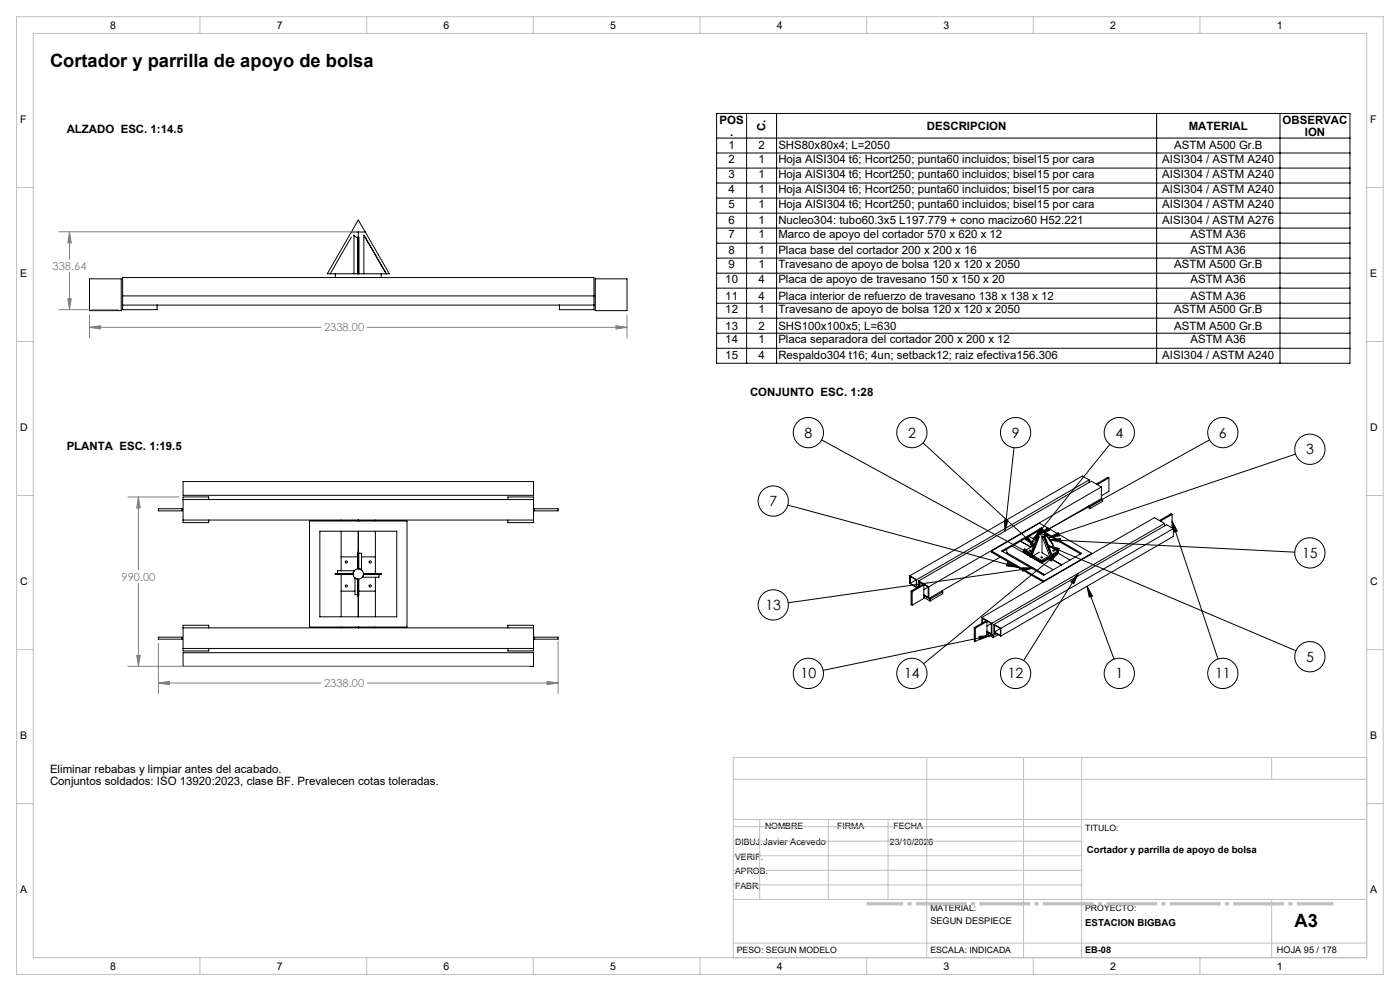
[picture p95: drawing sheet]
<svg xmlns="http://www.w3.org/2000/svg" width="420mm" height="297mm" viewBox="0 0 420 297" stroke-linecap="round" stroke-linejoin="round" font-family="sans-serif">
<defs><g id="words">
<g font-size="5.5">
<text x="15" y="19.9">Cortador y parrilla de apoyo de bolsa</text>
<text x="388.4" y="277.8">A3</text>
</g>
<g font-size="4.2">
<text x="241.4" y="131.1">8</text>
<text x="272.4" y="131.1">2</text>
<text x="303.5" y="131.1">9</text>
<text x="334.6" y="131.1">4</text>
<text x="365.7" y="131.1">6</text>
<text x="391.8" y="136.1">3</text>
<text x="230.8" y="151.7">7</text>
<text x="390.6" y="167.2">15</text>
<text x="229.6" y="182.8">13</text>
<text x="240.2" y="203.3">10</text>
<text x="271.2" y="203.3">14</text>
<text x="302.4" y="203.3">12</text>
<text x="334.6" y="203.3">1</text>
<text x="364.5" y="203.3">11</text>
<text x="391.8" y="198.3">5</text>
</g>
<g font-size="3.4">
<text x="20" y="39.7">ALZADO ESC. 1:14.5</text>
<text x="215.9" y="37.2">POS</text>
<text x="219" y="40.7">.</text>
<text x="229.7" y="39.4" transform="rotate(-90 229.7 39.4)">C.</text>
<text x="278.1" y="38.8">DESCRIPCION</text>
<text x="356.6" y="38.8">MATERIAL</text>
<text x="384.8" y="37.2">OBSERVAC</text>
<text x="391.4" y="40.7">ION</text>
<text x="218.5" y="44.8">1</text>
<text x="227.5" y="44.8">2</text>
<text x="233.5" y="44.8">SHS80x80x4; L=2050</text>
<text x="352.2" y="44.8">ASTM A500 Gr.B</text>
<text x="218.5" y="48.9">2</text>
<text x="218.5" y="53.4">3</text>
<text x="227.5" y="48.9">1</text>
<text x="227.5" y="53.4">1</text>
<text x="233.5" y="48.9">Hoja AISI304 t6; Hcort250; punta60 incluidos; bisel15 por cara</text>
<text x="233.5" y="53.4">Hoja AISI304 t6; Hcort250; punta60 incluidos; bisel15 por cara</text>
<text x="348.7" y="48.9">AISI304 / ASTM A240</text>
<text x="348.7" y="53.4">AISI304 / ASTM A240</text>
<text x="218.5" y="57.9">4</text>
<text x="227.5" y="57.9">1</text>
<text x="233.5" y="57.9">Hoja AISI304 t6; Hcort250; punta60 incluidos; bisel15 por cara</text>
<text x="348.7" y="57.9">AISI304 / ASTM A240</text>
<text x="218.5" y="62.4">5</text>
<text x="227.5" y="62.4">1</text>
<text x="233.5" y="62.4">Hoja AISI304 t6; Hcort250; punta60 incluidos; bisel15 por cara</text>
<text x="348.7" y="62.4">AISI304 / ASTM A240</text>
<text x="218.5" y="67.3">6</text>
<text x="218.5" y="71.4">7</text>
<text x="227.5" y="67.3">1</text>
<text x="227.5" y="71.4">1</text>
<text x="233.5" y="67.3">Nucleo304: tubo60.3x5 L197.779 + cono macizo60 H52.221</text>
<text x="233.5" y="71.4">Marco de apoyo del cortador 570 x 620 x 12</text>
<text x="348.7" y="67.3">AISI304 / ASTM A276</text>
<text x="357.2" y="71.4">ASTM A36</text>
<text x="218.5" y="76.3">8</text>
<text x="227.5" y="76.3">1</text>
<text x="233.5" y="76.3">Placa base del cortador 200 x 200 x 16</text>
<text x="357.2" y="76.3">ASTM A36</text>
<text x="218.5" y="80.4">9</text>
<text x="227.5" y="80.4">1</text>
<text x="233.5" y="80.4">Travesano de apoyo de bolsa 120 x 120 x 2050</text>
<text x="352.2" y="80.4">ASTM A500 Gr.B</text>
<text x="217.6" y="84.9">10</text>
<text x="217.6" y="89.8">11</text>
<text x="227.5" y="84.9">4</text>
<text x="227.5" y="89.8">4</text>
<text x="233.5" y="84.9">Placa de apoyo de travesano 150 x 150 x 20</text>
<text x="233.5" y="89.8">Placa interior de refuerzo de travesano 138 x 138 x 12</text>
<text x="357.2" y="84.9">ASTM A36</text>
<text x="357.2" y="89.8">ASTM A36</text>
<text x="217.6" y="93.9">12</text>
<text x="227.5" y="93.9">1</text>
<text x="233.5" y="93.9">Travesano de apoyo de bolsa 120 x 120 x 2050</text>
<text x="352.2" y="93.9">ASTM A500 Gr.B</text>
<text x="217.6" y="98.8">13</text>
<text x="227.5" y="98.8">2</text>
<text x="233.5" y="98.8">SHS100x100x5; L=630</text>
<text x="352.2" y="98.8">ASTM A500 Gr.B</text>
<text x="217.6" y="102.9">14</text>
<text x="217.6" y="107.4">15</text>
<text x="227.5" y="102.9">1</text>
<text x="227.5" y="107.4">4</text>
<text x="233.5" y="102.9">Placa separadora del cortador 200 x 200 x 12</text>
<text x="233.5" y="107.4">Respaldo304 t16; 4un; setback12; raiz efectiva156.306</text>
<text x="348.7" y="107.4">AISI304 / ASTM A240</text>
<text x="357.2" y="102.9">ASTM A36</text>
<text x="225" y="118.6">CONJUNTO ESC. 1:28</text>
<text x="20" y="134.7">PLANTA ESC. 1:19.5</text>
<text x="15" y="231.7">Eliminar rebabas y limpiar antes del acabado.</text>
<text x="15" y="235.2">Conjuntos soldados: ISO 13920:2023, clase BF. Prevalecen cotas toleradas.</text>
</g>
<g font-size="3.3" fill="#808080">
<text x="15.8" y="80.9">338.64</text>
<text x="97.2" y="99.3">2338.00</text>
<text x="36.5" y="174.1">990.00</text>
<text x="97.2" y="206">2338.00</text>
</g>
<g font-size="3.2">
<text x="33" y="8.6">8</text>
<text x="83" y="8.6">7</text>
<text x="133" y="8.6">6</text>
<text x="183" y="8.6">5</text>
<text x="233" y="8.6">4</text>
<text x="283" y="8.6">3</text>
<text x="333" y="8.6">2</text>
<text x="383" y="8.6">1</text>
<text x="6" y="36.8">F</text>
<text x="411" y="36.8">F</text>
<text x="6" y="82.9">E</text>
<text x="411" y="82.9">E</text>
<text x="6" y="129.1">D</text>
<text x="411" y="129.1">D</text>
<text x="6" y="175.3">C</text>
<text x="411" y="175.3">C</text>
<text x="6" y="221.4">B</text>
<text x="411" y="221.4">B</text>
<text x="6" y="267.6">A</text>
<text x="411" y="267.6">A</text>
<text x="33" y="290.6">8</text>
<text x="83" y="290.6">7</text>
<text x="133" y="290.6">6</text>
<text x="183" y="290.6">5</text>
<text x="233" y="290.6">4</text>
<text x="283" y="290.6">3</text>
<text x="333" y="290.6">2</text>
<text x="383" y="290.6">1</text>
</g>
<g font-size="2.9">
<text x="326.1" y="255.6">Cortador y parrilla de apoyo de bolsa</text>
<text x="325.6" y="277.5">ESTACION BIGBAG</text>
</g>
<g font-size="2.7">
<text x="279.1" y="276.8">SEGUN DESPIECE</text>
<text x="325.6" y="285.6">EB-08</text>
<text x="383.1" y="285.6">HOJA 95 / 178</text>
</g>
<g font-size="2.6">
<text x="229.5" y="248.4">NOMBRE</text>
<text x="251.1" y="248.4">FIRMA</text>
<text x="268" y="248.4">FECHA</text>
<text x="325.6" y="249">TITULO:</text>
<text x="220.5" y="253.3">DIBUJ.Javier Acevedo</text>
<text x="220.5" y="257.7">VERIF.</text>
<text x="267" y="253.3">23/10/2026</text>
<text x="220.5" y="262">APROB.</text>
<text x="220.5" y="266.4">FABR.</text>
<text x="279.1" y="273">MATERIAL:</text>
<text x="325.6" y="273">PROYECTO:</text>
<text x="221.1" y="285.5">PESO: SEGUN MODELO</text>
<text x="279.1" y="285.5">ESCALA: INDICADA</text>
</g>
</g></defs>
<g fill="none" stroke="#000" stroke-width=".3">
<path d="M215 34h190v74.9h-190zM224 34v74.9M233 34v74.9M347 34v74.9M384 34v74.9M215 41.4h190M215 45.9h190M215 50.4h190M215 54.9h190M215 59.4h190M105.4 69.5h4.2M105.4 71l-6.3 11.1"/>
<path d="M107.3 71.2l-.7-.3-.4-.5v11.7M107.3 71v11.1M107.5 65.9l9.3 16.2h-18.6zM107.5 69.5v12.6M107.7 71v11.1M109.5 71l6.4 11.1M215 63.9h190M215 68.4h190M215 72.9h190M215 77.4h190M26.8 83.6h9.6v9.5h-9.6zM36.8 91.4h141.4"/>
<path d="M36.8 88.7h141.4M47.1 91.4v1.4h-10.3v-9.6h141.4v9.6h-10.4v-1.4M100.6 82.1v1.1M109.1 82.1v-11.7l6.8 11.7M114.4 82.1v1.1M178.6 83.6h9.5v9.5h-9.5zM215 81.9h190M215 86.4h190M215 90.9h190M215 95.4h190M215 99.9h190M215 104.4h190"/>
<path d="M246.5 131.8l63.5 34.7M276.9 132.7l33.5 30.8M304.2 134.2l-2.7 24.9M333 133.2l-22.6 27.9M362.9 131.8l-51.2 28.4M388.7 136.1l-74.1 25M47.5 152.5h7.1v.6h-7.1zM54.9 144.3h105.2v4.1h-105.2zM54.9 155.9h105.2M54.9 149.7h105.2M62.6 149.7v-.8h-7.7v7.7h7.7v-.7M92.9 156.1h29.2v31.8h-29.2z"/>
<path d="M96 159.2h23v25.7h-23zM102.3 155.9v.2M102.3 159.2v11.9M107.5 155.9v.2M107.5 159.2v11.3M112.6 155.9v.2M112.6 159.2v12.7M152.4 149.7v-.8h7.7v7.7h-7.7v-.7M160.3 152.5h7.1v.6h-7.1zM236.4 151.4l68.9 18.6M301.3 155.8l1.1 .1-.9 3.2zM311.9 158.6l-11.4 6.5 12.6 7.3 11.4-6.6-11-6.3"/>
<path d="M311.9 158.6l.2 .1M311.9 158.6v.3M311.9 158.9v.1M311.9 158.9l-11.1 6.4M312.1 158.3l.8 .6-2.5 2.2zM312.5 158.2l1 1.3a1.02 1.02 0 0 1-.7 .9 1.02 1.02 0 0 1-1.1-.2l-.3-.5zM326.1 151.9l.9 .5M326.6 151.6l.4 .3M326.7 143.8l-2-1.1-51.8 29.9M326.7 143.8l-51.7 29.9M326.7 143.8v.8M327 151.9v.5"/>
<path d="M330.4 145.9l-51.7 30M330.4 145.9v3.5M330.4 149.4l-15.7 9.1M330.4 145.9l-3-1.7-51.8 29.9M330.4 149.4l.4 .3M330.8 149.7l-3.8 2.2M330.8 149.7v.5l-3.8 2.2M332.7 143.2l-3.5 2M332.7 143.2l-.3-.2-3.5 2.1M332.7 143.2v4l-2.3 1.4M349.4 156.9l-51.8 29.9M349.4 156.9v.7"/>
<path d="M349.4 156.9l-3.1-1.8-51.7 29.9M351.6 156.2l1.6 3-1 .3zM351.6 154.2l-3.4 2M351.6 154.2l-.3-.2-3.5 2M351.6 154.2v4M351.6 156.2l13.8 41.3M352 158.4l-51.8 29.9M352 158.4v2.4l-51.8 29.8M352 158.4l-2-1.1-51.8 29.8M100.5 172h5.5M100.5 172l.7 .2h4.7M101.2 171.9v-.8h5.1l-.4 .8"/>
<path d="M102.3 177.2h4.2M102.3 172.2v12.7M102.3 166.9h5M105.9 171.9l-5.4 .1M107.3 173.6l-.8-.4v5h.8M107.3 173.6v4.7l.2 .7 .1-5.4M107.5 173.5v11.4M107.6 165.8h.8v5l-.8-.3-.1-5.4-.2 .7v4.7M107.6 177.2h5M108.4 166.9h4.2M109 172h5.4M109 172.2h4.7"/>
<path d="M109 171.9l5.4 .1M109 172.2l-.3 .8h5v-.8M112.6 173v11.9M114.4 172l-.7 .2M272.9 172.6l2.1 1.1M272.9 172.6v2.3l2.1 1.2M273.3 177.2v4l.3 .2M273.3 177.2l.3 .1M273.6 177.3v4.1M274.9 173.8v2.1l-1.9-1.1M274.9 173.8l-1.9-1v2M274.9 173.8l-1.9 1"/>
<path d="M275 173.7v2.4M275.6 174.1v1.8M275.6 174.1l3.1 1.8M275.6 175.7l-.6 .4M275.8 175.7v-1.3l2.6 1.6M277.1 178.5l1.9 1.1M277.1 179l1.9 1.1M277.1 175.3l-3.5 2M277.1 175.3v4l-3.5 2.1M277.1 175.3l-.3-.1-3.5 2M278.4 176v3l-1.3-.8M278.4 176l-1.3 .7"/>
<path d="M279 179.6v.5M282.4 177.2l.4 .2M282.8 177.4l-3.8 2.2M282.8 177.4v.5l-3.8 2.2M297.5 165.1v.4l15.4 8.9M297.5 165.1l15.6 9.1M297.5 165.1l14.4-8.3 15.6 9M300.1 167l-21.4 12.3v-3.4M302 164.6v1l11.4 6.6M302.2 165.7l-.3 .2M302.2 168.6l3.1 1.4-3.3-.4zM303.6 163.7l5.5 3.1-1.7-1v-.8"/>
<path d="M306.2 162.2l3 1.8M306.6 170.2h3.4l-3.2 1zM307.3 164.5l2.7 2-3.2-1.2zM307.4 165l1.7 1M307.4 165.5l1.6 .9M308.3 160.9l2.1 2.6-2.8-1.8zM308.7 160.7l1.4 .9M309.1 164.9v.2M309.3 163.3l.7 .4M309.6 166.8l2.9 1.6 2.4-1.4M309.9 163.6l-2.5 1.4M310 170.2l-73.5 10.5"/>
<path d="M310 166.5l2.5 1.5M310.6 160.9l-.8 .5M311.3 160.5l-2 2.8M311.4 160.3v-.6l-2.3 3.4 .2 .2M311.5 160.7l-.1-.5-2.5 6.3 .3 .1M311.7 160.2l2.7-2.1 .5 .9zM311.7 160.1l-2.6 6.9 .4-.1M311.8 160.8l-2.3 6.1M311.8 165.5l-2.3 1.4M312.2 167l.4-.1 .1 .2zM312.5 168v.8M312.5 168.8l-3.2-1.9 6.7 3.9"/>
<path d="M312.6 160.8l.6 .1 2.3 5.9M312.6 160.8l2.5 6.3M312.6 160.8v4.9l2.5 1.4M312.6 167v.1M313.1 174.2v.1M313.2 160.8l2.3 6.1M313.2 160.1l2.7 6.9-.4-.1M313.5 160.1h.1M313.6 161l-.1-1.3 2.3 3.5M313.6 160.1l2.4 3.4-1.2 .7M313.8 160l10.4 6M314.5 166.8l-2 1.2"/>
<path d="M314.6 161.1l2.9-1.5 .4 1zM314.6 163.5l3.2 .9-.4 .9zM314.6 163.5l74.2 31.5M314.6 167.4l2.9-1.7-2.2 2.5zM314.8 161.8l3.3-.4v1.1zM314.8 161.8l73.6 3.7M315 167.3l3.5 2M315.5 166.8v.1M315.5 166.8l-.4 .3M315.5 163.8l2 1.2M315.7 166.9l-3.2 1.9M316.2 164.9v.2"/>
<path d="M317.5 165l-1.9 1.2M317.5 165.5l-1.8 1M317.5 165v.8M317.5 165.8l3.5 2M317.5 165.8l-1.7 1M317.5 165.7l-40.4 33.2M323.5 171.8l-1.3 3.1-.9-.5zM323.5 171.8l-16.4 26.2M326.1 175.7l1.6 2.9-.9 .4zM326.1 175.7l8.1 21.9M327.5 165.8l-14.4 8.4M327.5 165.8v.2"/>
<path d="M47.5 191h7.1v.6h-7.1zM54.9 194.3h105.2M54.9 188.2h105.2M54.9 195.6h105.2v4.1h-105.2zM62.6 188.2v-.8h-7.7v7.7h7.7v-.8M102.3 187.9v.3M107.5 187.9v.3M112.6 187.9v.3M152.4 188.2v-.8h7.7v7.7h-7.7v-.8M160.3 191h7.1v.6h-7.1zM292.3 188.1v4l.3 .2M292.3 188.1l.3 .2"/>
<path d="M292.6 188.3v4M293.7 190.7l3.3-.2-3.1 1.2zM294.6 185v1.8M294.6 185l3 1.8M294.7 186.7v-1.3l2.7 1.5M296.1 190l1.9 1.1M296.1 186.3l-3.5 2M296.1 186.3v4l-3.5 2M296.1 186.3l-.3-.2-3.5 2M297 190.5l-50.1 10.4M297.4 186.9v3l-1.3-.7M297.4 186.9l-1.3 .7"/>
<path d="M297.6 186.8v3.5M297.6 190.3l-1.5-.9 1.9 1.1M298 190.5v.6M298.2 187.1l2 1.2M298.2 187.1v2.4l2 1.1M298.6 189.7l-1 .6M299 189.9l-1 .6M299.5 190.2l-1.5 .9M300.1 188.4v2.1l-1.8-1.1M300.1 188.4l-1.8-1.1v2.1M300.1 188.4l-1.8 1M300.2 188.3v2.3"/>
<circle cx="242.5" cy="129.6" r="4.5"/>
<circle cx="273.6" cy="129.6" r="4.5"/>
<circle cx="304.7" cy="129.6" r="4.5"/>
<circle cx="335.8" cy="129.6" r="4.5"/>
<circle cx="366.8" cy="129.6" r="4.5"/>
<circle cx="393" cy="134.7" r="4.5"/>
<circle cx="232" cy="150.2" r="4.5"/>
<circle cx="103.9" cy="175.6" r=".33"/>
<circle cx="103.9" cy="168.4" r=".34"/>
<circle cx="107.5" cy="172" r="1.54"/>
<circle cx="111.1" cy="175.6" r=".33"/>
<circle cx="111.1" cy="168.4" r=".34"/>
<circle cx="308.9" cy="165" r=".2"/>
<circle cx="316" cy="165" r=".2"/>
<circle cx="393" cy="165.7" r="4.5"/>
<circle cx="232" cy="181.3" r="4.5"/>
<circle cx="393" cy="196.8" r="4.5"/>
<circle cx="242.5" cy="201.8" r="4.5"/>
<circle cx="273.6" cy="201.8" r="4.5"/>
<circle cx="304.7" cy="201.8" r="4.5"/>
<circle cx="335.8" cy="201.8" r="4.5"/>
<circle cx="366.8" cy="201.8" r="4.5"/>
</g>
<g fill="none" stroke="#808080" stroke-width=".3">
<path d="M17.7 69.5h88.5M20.8 69.5l.6 3.3h-1zM20.8 69.5v8.2M17.7 92.8h17.8M20.4 89.5h1l-.6 3.3zM20.8 81.6v11.2M26.8 98.1l3.4-.5v1zM26.8 94.4v6.9M26.8 98.1h69.5M110.2 98.1h77.9M184.8 97.6l3.3 .5-3.3 .5zM188.1 94.4v6.9"/>
<path d="M38.3 148.9h15.4M41.5 148.9l.6 3.4h-1.1zM41.5 148.9v21.9M41.5 174.8v24.9M38.3 199.7h120.5M41 196.4h1.1l-.6 3.3zM47.5 192.8v15.1M167.4 192.2v15.7M47.5 204.7l3.3-.5v1zM47.5 204.7h48.8M110.2 204.7h57.2M164.1 204.2l3.3 .5-3.3 .5z"/>
</g>
<path d="M260 270.9h140" fill="none" stroke="#c0c0c0" stroke-width="1" stroke-dasharray="15.2 1.3 1.3 1.3" stroke-dashoffset="4.3" stroke-linecap="butt"/>
<g fill="none" stroke="#c0c0c0" stroke-width=".3">
<path d="M5 5h410v287h-410zM10 10h400v277h-400zM60 5v5M110 5v5M160 5v5M210 5v5M260 5v5M310 5v5M360 5v5M5 56.2h5M410 56.2h5M5 102.3h5"/>
<path d="M410 102.3h5M5 148.5h5M410 148.5h5M5 194.7h5M410 194.7h5M220 233.6h190M278 227v60M307.1 227v60M324.5 227v60M381.5 227v6.6M410 227h-190v60M5 240.8h5"/>
<path d="M220 245.6h190M220 256.5h104.5M220 252.1h104.5M220 247.8h104.5M227.9 245.6v24M248.5 245.6v24M266.4 245.6v24M410 240.8h5M220 269.6h190M220 265.2h104.5M220 260.8h104.5M381.5 269.6v17.4"/>
<path d="M60 287v5M110 287v5M160 287v5M210 287v5M220 282.6h190M260 287v5M310 287v5M360 287v5"/>
</g>
<path d="M311.7 160.2l2.7-2.1 .5 .9zM314.6 161.1l2.9-1.5 .4 1zM314.8 161.8l3.3-.4v1.1zM314.6 163.5l3.2 .9-.4 .9zM351.6 156.2l1.6 3-1 .3zM326.1 175.7l1.6 2.9-.9 .4zM323.5 171.8l-1.3 3.1-.9-.5zM314.6 167.4l2.9-1.7-2.2 2.5zM293.7 190.7l3.3-.2-3.1 1.2zM306.6 170.2h3.4l-3.2 1zM302.2 168.6l3.1 1.4-3.3-.4zM307.3 164.5l2.7 2-3.2-1.2zM308.3 160.9l2.1 2.6-2.8-1.8zM301.3 155.8l1.1 .1-.9 3.2zM312.1 158.3l.8 .6-2.5 2.2z" fill="#000"/>
<path d="M26.8 98.1l3.4-.5v1zM184.8 97.6l3.3 .5-3.3 .5zM20.4 89.5h1l-.6 3.3zM20.8 69.5l.6 3.3h-1zM47.5 204.7l3.3-.5v1zM164.1 204.2l3.3 .5-3.3 .5zM41 196.4h1.1l-.6 3.3zM41.5 148.9l.6 3.4h-1.1z" fill="#808080"/>
<use href="#words"/>
</svg>
